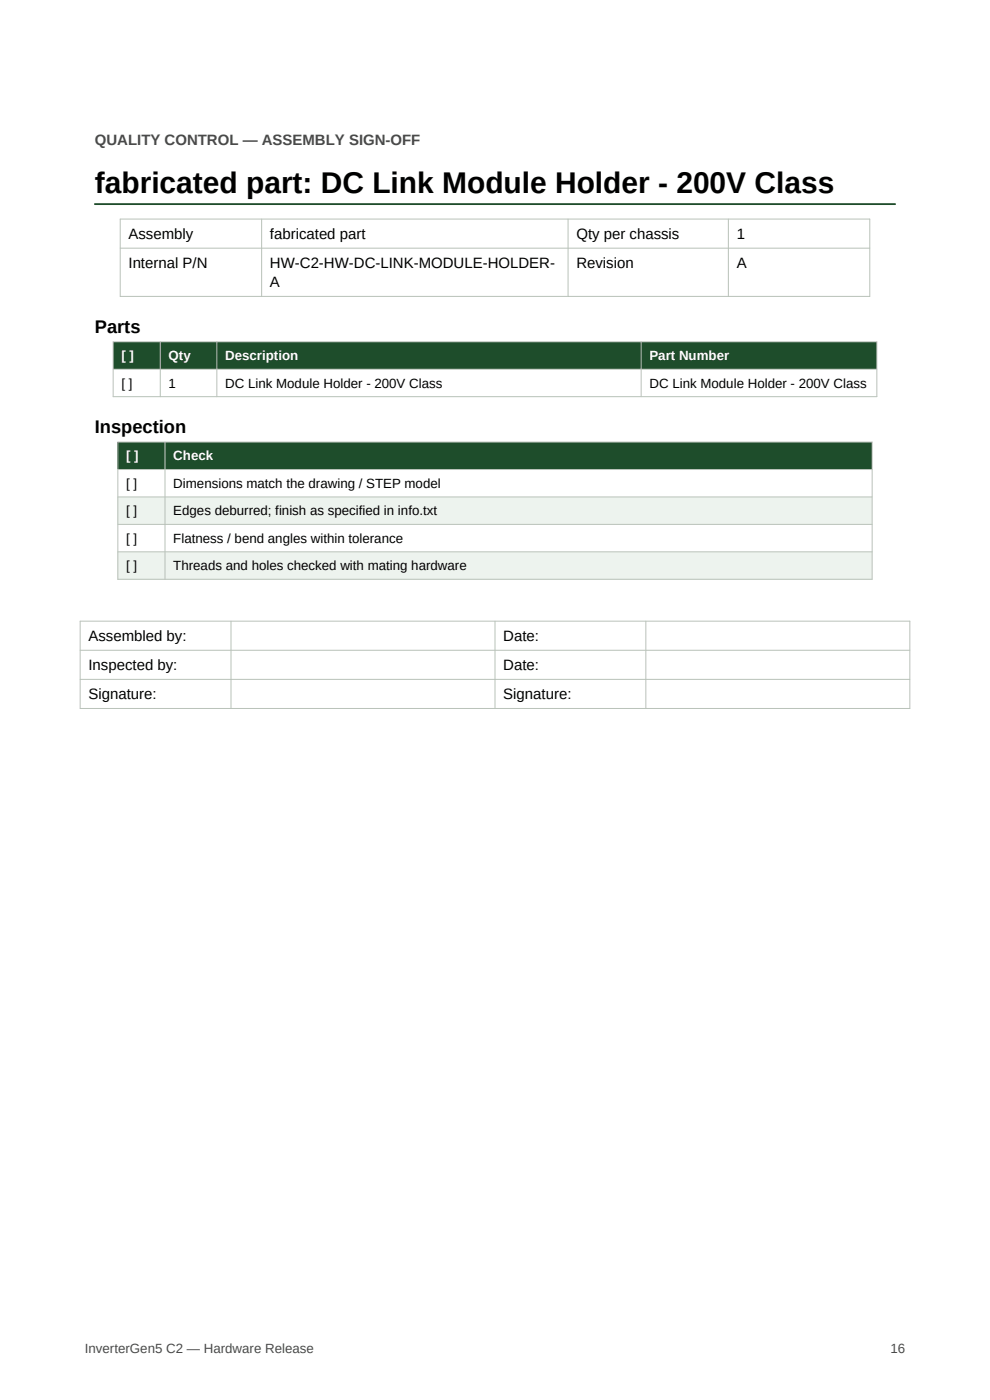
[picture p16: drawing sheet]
<svg xmlns="http://www.w3.org/2000/svg" width="210mm" height="297mm" viewBox="0 0 210 297" stroke-linecap="round" stroke-linejoin="round" font-family="sans-serif">
<defs><g id="words">
<text font-size="6.3" x="20.1" y="41">fabricated part: DC Link Module Holder - 200V Class</text>
<g font-size="3.9">
<text x="20.1" y="70.6">Parts</text>
<text x="20.1" y="91.8">Inspection</text>
</g>
<text font-size="3.2" fill="#4a4a4a" x="20.1" y="30.7">QUALITY CONTROL — ASSEMBLY SIGN-OFF</text>
<g font-size="3.2">
<text x="27.3" y="50.7">Assembly</text>
<text x="57.3" y="50.7">fabricated part</text>
<text x="122.3" y="50.7">Qty per chassis</text>
<text x="156.3" y="50.7">1</text>
<text x="27.3" y="56.9">Internal P/N</text>
<text x="57.3" y="56.9">HW-C2-HW-DC-LINK-MODULE-HOLDER-</text>
<text x="122.3" y="56.9">Revision</text>
<text x="156.3" y="56.9">A</text>
<text x="57.3" y="60.9">A</text>
<text x="18.8" y="136">Assembled by:</text>
<text x="106.8" y="136">Date:</text>
<text x="18.8" y="142.2">Inspected by:</text>
<text x="106.8" y="142.2">Date:</text>
<text x="18.8" y="148.4">Signature:</text>
<text x="106.8" y="148.4">Signature:</text>
</g>
<g font-size="2.8" fill="#fff">
<text x="25.8" y="76.4">[ ]</text>
<text x="35.8" y="76.4">Qty</text>
<text x="47.8" y="76.4">Description</text>
<text x="137.8" y="76.4">Part Number</text>
<text x="26.8" y="97.7">[ ]</text>
<text x="36.8" y="97.7">Check</text>
</g>
<g font-size="2.8">
<text x="25.8" y="82.2">[ ]</text>
<text x="35.8" y="82.2">1</text>
<text x="47.8" y="82.2">DC Link Module Holder - 200V Class</text>
<text x="137.8" y="82.2">DC Link Module Holder - 200V Class</text>
<text x="26.8" y="103.5">[ ]</text>
<text x="36.8" y="103.5">Dimensions match the drawing / STEP model</text>
<text x="26.8" y="109.3">[ ]</text>
<text x="36.8" y="109.3">Edges deburred; finish as specified in info.txt</text>
<text x="26.8" y="115.1">[ ]</text>
<text x="36.8" y="115.1">Flatness / bend angles within tolerance</text>
<text x="26.8" y="120.9">[ ]</text>
<text x="36.8" y="120.9">Threads and holes checked with mating hardware</text>
</g>
<g font-size="2.8" fill="#4a4a4a">
<text x="18" y="287">InverterGen5 C2 — Hardware Release</text>
<text x="188.9" y="287">16</text>
</g>
</g></defs>
<path d="M20.1 43.3h169.8" fill="none" stroke="#1e4d2b" stroke-width=".39"/>
<path d="M25.5 46.5h159v16.4h-159zM25.5 52.6h159M55.5 46.5v16.4M120.5 46.5v16.4M154.5 46.5v16.4" fill="none" stroke="#b9c2b9" stroke-width=".21"/>
<path d="M24 72.5h162v5.8h-162z" fill-rule="evenodd" fill="#1e4d2b"/>
<path d="M24 78.3h162v5.9h-162z" fill-rule="evenodd" fill="#fff"/>
<path d="M24 72.5h162v11.7h-162zM24 78.3h162M34 72.5v11.7M46 72.5v11.7M136 72.5v11.7" fill="none" stroke="#b9c2b9" stroke-width=".21"/>
<path d="M25 93.8h160v5.8h-160z" fill-rule="evenodd" fill="#1e4d2b"/>
<path d="M25 99.6h160v5.8h-160z" fill-rule="evenodd" fill="#fff"/>
<path d="M25 105.4h160v5.8h-160z" fill-rule="evenodd" fill="#edf3ee"/>
<path d="M25 111.2h160v5.9h-160z" fill-rule="evenodd" fill="#fff"/>
<path d="M25 117.1h160v5.8h-160z" fill-rule="evenodd" fill="#edf3ee"/>
<path d="M25 93.8h160v29.1h-160zM25 99.6h160M35 93.8v29.1M25 105.4h160M25 111.2h160M25 117.1h160M17 131.8h176v18.5h-176zM17 138h176M49 131.8v18.5M105 131.8v18.5M137 131.8v18.5M17 144.1h176" fill="none" stroke="#b9c2b9" stroke-width=".21"/>
<use href="#words"/>
</svg>
